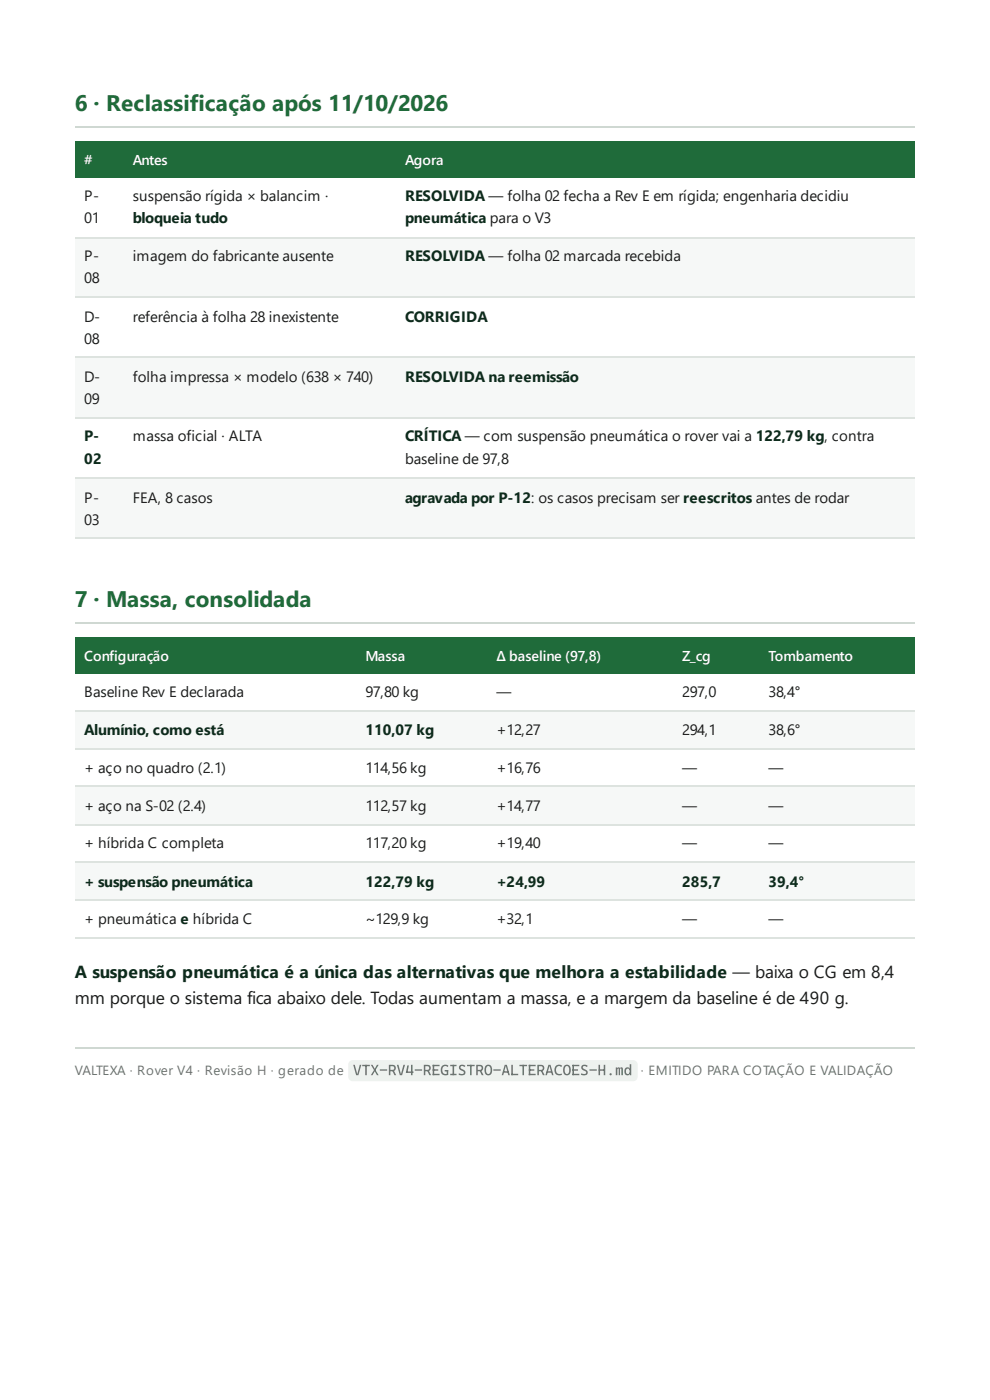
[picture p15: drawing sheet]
<svg xmlns="http://www.w3.org/2000/svg" width="210mm" height="297mm" viewBox="0 0 210 297" stroke-linecap="round" stroke-linejoin="round" font-family="sans-serif">
<defs><g id="words">
<g font-size="4.8" fill="#1f6b3a">
<text x="15.9" y="23.5">6 · Reclassificação após 11/10/2026</text>
<text x="15.9" y="128.9">7 · Massa, consolidada</text>
</g>
<text font-size="3.7" fill="#0d2b1c" x="15.9" y="207.4">A suspensão pneumática é a única das alternativas que melhora a estabilidade — baixa o CG em 8,4</text>
<text font-size="3.7" fill="#1a1a1a" x="15.9" y="213">mm porque o sistema fica abaixo dele. Todas aumentam a massa, e a margem da baseline é de 490 g.</text>
<g font-size="3.2" fill="#1a1a1a">
<text x="17.9" y="42.6">P-</text>
<text x="17.9" y="47.4">01</text>
<text x="28.2" y="42.6">suspensão rígida × balancim ·</text>
<text x="17.9" y="55.3">P-</text>
<text x="28.2" y="55.3">imagem do fabricante ausente</text>
<text x="17.9" y="60.1">08</text>
<text x="17.9" y="68.3">D-</text>
<text x="28.2" y="68.3">referência à folha 28 inexistente</text>
<text x="17.9" y="73">08</text>
<text x="17.9" y="81">D-</text>
<text x="28.2" y="81">folha impressa × modelo (638 × 740)</text>
<text x="17.9" y="85.7">09</text>
<text x="28.2" y="93.7">massa oficial · ALTA</text>
<text x="85.9" y="98.4">baseline de 97,8</text>
<text x="17.9" y="106.6">P-</text>
<text x="28.2" y="106.6">FEA, 8 casos</text>
<text x="17.9" y="111.4">03</text>
<text x="17.9" y="147.9">Baseline Rev E declarada</text>
<text x="77.5" y="147.9">97,80 kg</text>
<text x="105.3" y="147.9">—</text>
<text x="144.6" y="147.9">297,0</text>
<text x="162.9" y="147.9">38,4°</text>
<text x="105.3" y="155.8">+12,27</text>
<text x="144.6" y="155.8">294,1</text>
<text x="162.9" y="155.8">38,6°</text>
<text x="17.9" y="164">+ aço no quadro (2.1)</text>
<text x="77.5" y="164">114,56 kg</text>
<text x="105.3" y="164">+16,76</text>
<text x="144.6" y="164">—</text>
<text x="162.9" y="164">—</text>
<text x="17.9" y="172">+ aço na S-02 (2.4)</text>
<text x="77.5" y="172">112,57 kg</text>
<text x="105.3" y="172">+14,77</text>
<text x="144.6" y="172">—</text>
<text x="162.9" y="172">—</text>
<text x="17.9" y="179.9">+ híbrida C completa</text>
<text x="77.5" y="179.9">117,20 kg</text>
<text x="105.3" y="179.9">+19,40</text>
<text x="144.6" y="179.9">—</text>
<text x="162.9" y="179.9">—</text>
<text x="17.9" y="196.1">+ pneumática e híbrida C</text>
<text x="77.5" y="196.1">~129,9 kg</text>
<text x="105.3" y="196.1">+32,1</text>
<text x="144.6" y="196.1">—</text>
<text x="162.9" y="196.1">—</text>
</g>
<g font-size="3.2" fill="#0d2b1c">
<text x="28.2" y="47.4">bloqueia tudo</text>
<text x="85.9" y="42.6">RESOLVIDA — folha 02 fecha a Rev E em rígida; engenharia decidiu</text>
<text x="85.9" y="47.4">pneumática para o V3</text>
<text x="85.9" y="55.3">RESOLVIDA — folha 02 marcada recebida</text>
<text x="85.9" y="68.3">CORRIGIDA</text>
<text x="85.9" y="81">RESOLVIDA na reemissão</text>
<text x="17.9" y="93.7">P-</text>
<text x="85.9" y="93.7">CRÍTICA — com suspensão pneumática o rover vai a 122,79 kg, contra</text>
<text x="17.9" y="98.4">02</text>
<text x="85.9" y="106.6">agravada por P-12: os casos precisam ser reescritos antes de rodar</text>
<text x="17.9" y="155.8">Alumínio, como está</text>
<text x="77.5" y="155.8">110,07 kg</text>
<text x="17.9" y="188.1">+ suspensão pneumática</text>
<text x="77.5" y="188.1">122,79 kg</text>
<text x="105.3" y="188.1">+24,99</text>
<text x="144.6" y="188.1">285,7</text>
<text x="162.9" y="188.1">39,4°</text>
</g>
<text font-size="3.2" fill="#6a7570" x="74.8" y="228.1">VTX-RV4-REGISTRO-ALTERACOES-H.md</text>
<g font-size="3" fill="#fff">
<text x="17.9" y="34.9">#</text>
<text x="28.2" y="34.9">Antes</text>
<text x="85.9" y="34.9">Agora</text>
<text x="17.9" y="140.2">Configuração</text>
<text x="77.5" y="140.2">Massa</text>
<text x="105.3" y="140.2">Δ baseline (97,8)</text>
<text x="144.6" y="140.2">Z_cg</text>
<text x="162.9" y="140.2">Tombamento</text>
</g>
<g font-size="2.8" fill="#6a7570">
<text x="15.9" y="228.1">VALTEXA · Rover V4 · Revisão H · gerado de</text>
<text x="135.9" y="228.1">· EMITIDO PARA COTAÇÃO E VALIDAÇÃO</text>
</g>
</g></defs>
<path d="M15.9 26.9h178" fill="none" stroke="#cfd8d2" stroke-width=".26"/>
<g fill="#1f6b3a">
<path d="M15.9 29.9h10.3v7.7h-10.3z"/>
<path d="M26.2 29.9h57.7v7.7h-57.7z"/>
<path d="M83.9 29.9h110v7.7h-110z"/>
</g>
<g fill="#f6f8f7">
<path d="M15.9 50.3h10.3v12.7h-10.3z"/>
<path d="M26.2 50.3h57.7v12.7h-57.7z"/>
<path d="M83.9 50.3h110v12.7h-110z"/>
<path d="M15.9 75.9h10.3v12.7h-10.3z"/>
<path d="M26.2 75.9h57.7v12.7h-57.7z"/>
<path d="M83.9 75.9h110v12.7h-110z"/>
<path d="M15.9 101.3h10.3v13h-10.3z"/>
<path d="M26.2 101.3h57.7v13h-57.7z"/>
<path d="M83.9 101.3h110v13h-110z"/>
</g>
<path d="M15.9 50.4h178M15.9 63.1h178M15.9 75.8h178M15.9 88.8h178M15.9 101.5h178M15.9 114.2h178" fill="none" stroke="#dde3df" stroke-width=".26"/>
<path d="M15.9 132.2h178" fill="none" stroke="#cfd8d2" stroke-width=".26"/>
<g fill="#1f6b3a">
<path d="M15.9 135.2h59.5v7.7h-59.5z"/>
<path d="M75.4 135.2h27.8v7.7h-27.8z"/>
<path d="M103.2 135.2h39.4v7.7h-39.4z"/>
<path d="M142.6 135.2h18.3v7.7h-18.3z"/>
<path d="M160.9 135.2h33v7.7h-33z"/>
</g>
<g fill="#f6f8f7">
<path d="M15.9 150.8h59.5v8.2h-59.5z"/>
<path d="M75.4 150.8h27.8v8.2h-27.8z"/>
<path d="M103.2 150.8h39.4v8.2h-39.4z"/>
<path d="M142.6 150.8h18.3v8.2h-18.3z"/>
<path d="M160.9 150.8h33v8.2h-33z"/>
<path d="M15.9 167h59.5v7.9h-59.5z"/>
<path d="M75.4 167h27.8v7.9h-27.8z"/>
<path d="M103.2 167h39.4v7.9h-39.4z"/>
<path d="M142.6 167h18.3v7.9h-18.3z"/>
<path d="M160.9 167h33v7.9h-33z"/>
<path d="M15.9 183.1h59.5v7.9h-59.5z"/>
<path d="M75.4 183.1h27.8v7.9h-27.8z"/>
<path d="M103.2 183.1h39.4v7.9h-39.4z"/>
<path d="M142.6 183.1h18.3v7.9h-18.3z"/>
<path d="M160.9 183.1h33v7.9h-33z"/>
</g>
<path d="M15.9 150.9h178M15.9 158.9h178M15.9 166.8h178M15.9 175h178M15.9 183h178M15.9 190.9h178M15.9 199.1h178" fill="none" stroke="#dde3df" stroke-width=".26"/>
<path d="M15.9 222.4h178" fill="none" stroke="#cfd8d2" stroke-width=".26"/>
<path d="M74.1 225.2l.7-.3h59.4a1 1 0 0 1 1 1v2.5a1 1 0 0 1-1 1h-59.4a1 1 0 0 1-1-1v-2.5z" fill="#eef2ef"/>
<use href="#words"/>
</svg>
